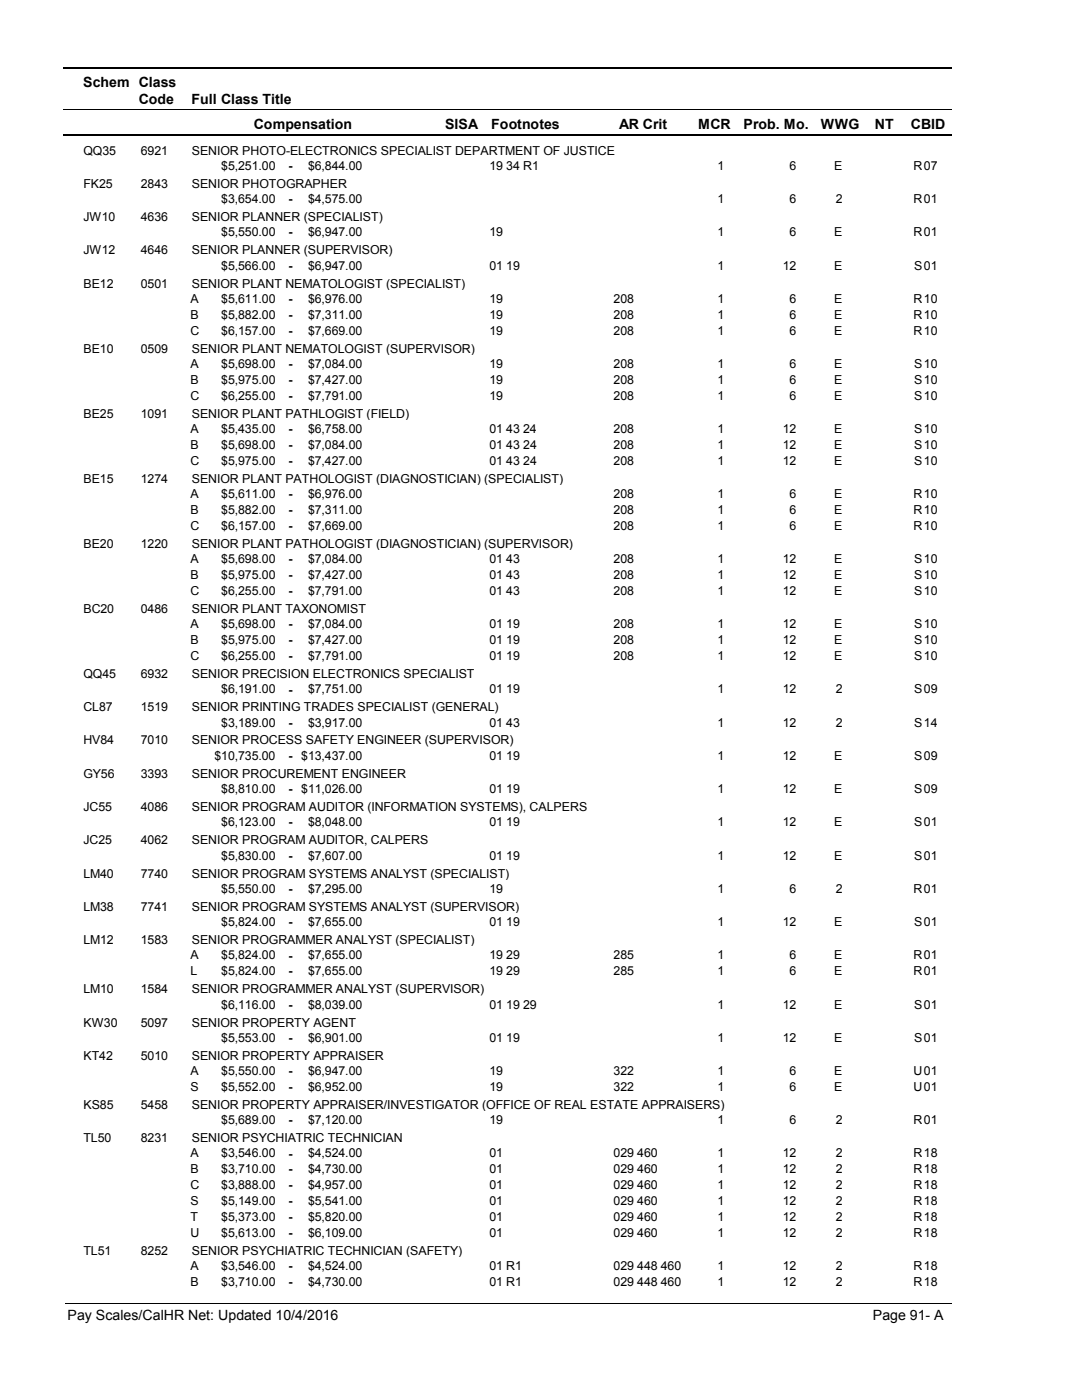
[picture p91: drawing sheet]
<svg xmlns="http://www.w3.org/2000/svg" width="216mm" height="279mm" viewBox="0 0 216 279" stroke-linecap="round" stroke-linejoin="round" font-family="sans-serif">
<defs><g id="words">
<g font-size="2.8">
<text x="16.6" y="17.3">Schem Class</text>
<text x="27.7" y="20.7">Code</text>
<text x="38.2" y="20.7">Full Class Title</text>
<text x="50.6" y="25.7">Compensation</text>
<text x="88.7" y="25.7">SISA</text>
<text x="98" y="25.7">Footnotes</text>
<text x="123.5" y="25.7">AR Crit</text>
<text x="139.2" y="25.7">MCR</text>
<text x="148.3" y="25.7">Prob. Mo.</text>
<text x="163.7" y="25.7">WWG</text>
<text x="174.5" y="25.7">NT</text>
<text x="181.6" y="25.7">CBID</text>
<text x="13.5" y="263.5">Pay Scales/CalHR Net: Updated 10/4/2016</text>
<text x="174.1" y="263.5">Page 91- A</text>
</g>
<g font-size="2.5">
<text x="16.6" y="30.8">QQ35</text>
<text x="28.1" y="30.8">6921</text>
<text x="38.2" y="30.8">SENIOR PHOTO-ELECTRONICS SPECIALIST DEPARTMENT OF JUSTICE</text>
<text x="44.1" y="33.9">$5,251.00</text>
<text x="57.5" y="33.9">-</text>
<text x="61.4" y="33.9">$6,844.00</text>
<text x="97.6" y="33.9">19 34 R1</text>
<text x="143.1" y="33.9">1</text>
<text x="157.5" y="33.9">6</text>
<text x="166.3" y="33.9">E</text>
<text x="182.2" y="33.9">R</text>
<text x="184.2" y="33.9">07</text>
<text x="16.6" y="37.5">FK25</text>
<text x="28.1" y="37.5">2843</text>
<text x="38.2" y="37.5">SENIOR PHOTOGRAPHER</text>
<text x="44.1" y="40.6">$3,654.00</text>
<text x="57.5" y="40.6">-</text>
<text x="61.4" y="40.6">$4,575.00</text>
<text x="143.1" y="40.6">1</text>
<text x="157.5" y="40.6">6</text>
<text x="166.6" y="40.6">2</text>
<text x="182.2" y="40.6">R</text>
<text x="184.2" y="40.6">01</text>
<text x="16.6" y="44.1">JW10</text>
<text x="28.1" y="44.1">4636</text>
<text x="38.2" y="44.1">SENIOR PLANNER (SPECIALIST)</text>
<text x="44.1" y="47.2">$5,550.00</text>
<text x="57.5" y="47.2">-</text>
<text x="61.4" y="47.2">$6,947.00</text>
<text x="97.6" y="47.2">19</text>
<text x="143.1" y="47.2">1</text>
<text x="157.5" y="47.2">6</text>
<text x="166.3" y="47.2">E</text>
<text x="182.2" y="47.2">R</text>
<text x="184.2" y="47.2">01</text>
<text x="16.6" y="50.7">JW12</text>
<text x="28.1" y="50.7">4646</text>
<text x="38.2" y="50.7">SENIOR PLANNER (SUPERVISOR)</text>
<text x="44.1" y="53.8">$5,566.00</text>
<text x="57.5" y="53.9">-</text>
<text x="61.4" y="53.8">$6,947.00</text>
<text x="97.6" y="53.8">01 19</text>
<text x="143.1" y="53.8">1</text>
<text x="156.1" y="53.8">12</text>
<text x="166.3" y="53.8">E</text>
<text x="182.3" y="53.8">S</text>
<text x="184.2" y="53.8">01</text>
<text x="16.6" y="57.4">BE12</text>
<text x="28.1" y="57.4">0501</text>
<text x="38.2" y="57.4">SENIOR PLANT NEMATOLOGIST (SPECIALIST)</text>
<text x="38" y="60.5">A</text>
<text x="38" y="63.6">B</text>
<text x="44.1" y="60.5">$5,611.00</text>
<text x="44.1" y="63.6">$5,882.00</text>
<text x="57.5" y="60.5">-</text>
<text x="57.5" y="63.7">-</text>
<text x="61.4" y="60.5">$6,976.00</text>
<text x="61.4" y="63.6">$7,311.00</text>
<text x="97.6" y="60.5">19</text>
<text x="97.6" y="63.6">19</text>
<text x="122.4" y="60.5">208</text>
<text x="122.4" y="63.6">208</text>
<text x="143.1" y="60.5">1</text>
<text x="143.1" y="63.6">1</text>
<text x="157.5" y="60.5">6</text>
<text x="157.5" y="63.6">6</text>
<text x="166.3" y="60.5">E</text>
<text x="166.3" y="63.6">E</text>
<text x="182.2" y="60.5">R</text>
<text x="182.2" y="63.6">R</text>
<text x="184.2" y="60.5">10</text>
<text x="184.2" y="63.6">10</text>
<text x="16.6" y="70.4">BE10</text>
<text x="28.1" y="70.4">0509</text>
<text x="38" y="66.8">C</text>
<text x="38.2" y="70.4">SENIOR PLANT NEMATOLOGIST (SUPERVISOR)</text>
<text x="44.1" y="66.8">$6,157.00</text>
<text x="57.5" y="66.9">-</text>
<text x="61.4" y="66.8">$7,669.00</text>
<text x="97.6" y="66.8">19</text>
<text x="122.4" y="66.8">208</text>
<text x="143.1" y="66.8">1</text>
<text x="157.5" y="66.8">6</text>
<text x="166.3" y="66.8">E</text>
<text x="182.2" y="66.8">R</text>
<text x="184.2" y="66.8">10</text>
<text x="38" y="73.4">A</text>
<text x="38" y="76.6">B</text>
<text x="44.1" y="73.4">$5,698.00</text>
<text x="44.1" y="76.6">$5,975.00</text>
<text x="57.5" y="73.5">-</text>
<text x="57.5" y="76.6">-</text>
<text x="61.4" y="73.4">$7,084.00</text>
<text x="61.4" y="76.6">$7,427.00</text>
<text x="97.6" y="73.4">19</text>
<text x="97.6" y="76.6">19</text>
<text x="122.4" y="73.4">208</text>
<text x="122.4" y="76.6">208</text>
<text x="143.1" y="73.4">1</text>
<text x="143.1" y="76.6">1</text>
<text x="157.5" y="73.4">6</text>
<text x="157.5" y="76.6">6</text>
<text x="166.3" y="73.4">E</text>
<text x="166.3" y="76.6">E</text>
<text x="182.3" y="73.4">S</text>
<text x="182.3" y="76.6">S</text>
<text x="184.2" y="73.4">10</text>
<text x="184.2" y="76.6">10</text>
<text x="16.6" y="83.4">BE25</text>
<text x="28.1" y="83.4">1091</text>
<text x="38" y="79.8">C</text>
<text x="38.2" y="83.4">SENIOR PLANT PATHLOGIST (FIELD)</text>
<text x="44.1" y="79.8">$6,255.00</text>
<text x="57.5" y="79.8">-</text>
<text x="61.4" y="79.8">$7,791.00</text>
<text x="97.6" y="79.8">19</text>
<text x="122.4" y="79.8">208</text>
<text x="143.1" y="79.8">1</text>
<text x="157.5" y="79.8">6</text>
<text x="166.3" y="79.8">E</text>
<text x="182.3" y="79.8">S</text>
<text x="184.2" y="79.8">10</text>
<text x="38" y="86.4">A</text>
<text x="38" y="89.6">B</text>
<text x="44.1" y="86.4">$5,435.00</text>
<text x="44.1" y="89.6">$5,698.00</text>
<text x="57.5" y="86.5">-</text>
<text x="57.5" y="89.6">-</text>
<text x="61.4" y="86.4">$6,758.00</text>
<text x="61.4" y="89.6">$7,084.00</text>
<text x="97.6" y="86.4">01 43 24</text>
<text x="97.6" y="89.6">01 43 24</text>
<text x="122.4" y="86.4">208</text>
<text x="122.4" y="89.6">208</text>
<text x="143.1" y="86.4">1</text>
<text x="143.1" y="89.6">1</text>
<text x="156.1" y="86.4">12</text>
<text x="156.1" y="89.6">12</text>
<text x="166.3" y="86.4">E</text>
<text x="166.3" y="89.6">E</text>
<text x="182.3" y="86.4">S</text>
<text x="182.3" y="89.6">S</text>
<text x="184.2" y="86.4">10</text>
<text x="184.2" y="89.6">10</text>
<text x="38" y="92.8">C</text>
<text x="44.1" y="92.8">$5,975.00</text>
<text x="57.5" y="92.8">-</text>
<text x="61.4" y="92.8">$7,427.00</text>
<text x="97.6" y="92.8">01 43 24</text>
<text x="122.4" y="92.8">208</text>
<text x="143.1" y="92.8">1</text>
<text x="156.1" y="92.8">12</text>
<text x="166.3" y="92.8">E</text>
<text x="182.3" y="92.8">S</text>
<text x="184.2" y="92.8">10</text>
<text x="16.6" y="96.4">BE15</text>
<text x="28.1" y="96.4">1274</text>
<text x="38" y="99.4">A</text>
<text x="38.2" y="96.4">SENIOR PLANT PATHOLOGIST (DIAGNOSTICIAN) (SPECIALIST)</text>
<text x="44.1" y="99.4">$5,611.00</text>
<text x="57.5" y="99.5">-</text>
<text x="61.4" y="99.4">$6,976.00</text>
<text x="122.4" y="99.4">208</text>
<text x="143.1" y="99.4">1</text>
<text x="157.5" y="99.4">6</text>
<text x="166.3" y="99.4">E</text>
<text x="182.2" y="99.4">R</text>
<text x="184.2" y="99.4">10</text>
<text x="38" y="102.6">B</text>
<text x="38" y="105.8">C</text>
<text x="44.1" y="102.6">$5,882.00</text>
<text x="44.1" y="105.8">$6,157.00</text>
<text x="57.5" y="102.6">-</text>
<text x="57.5" y="105.8">-</text>
<text x="61.4" y="102.6">$7,311.00</text>
<text x="61.4" y="105.8">$7,669.00</text>
<text x="122.4" y="102.6">208</text>
<text x="122.4" y="105.8">208</text>
<text x="143.1" y="102.6">1</text>
<text x="143.1" y="105.8">1</text>
<text x="157.5" y="102.6">6</text>
<text x="157.5" y="105.8">6</text>
<text x="166.3" y="102.6">E</text>
<text x="166.3" y="105.8">E</text>
<text x="182.2" y="102.6">R</text>
<text x="182.2" y="105.8">R</text>
<text x="184.2" y="102.6">10</text>
<text x="184.2" y="105.8">10</text>
<text x="16.6" y="109.4">BE20</text>
<text x="28.1" y="109.4">1220</text>
<text x="38" y="112.4">A</text>
<text x="38.2" y="109.4">SENIOR PLANT PATHOLOGIST (DIAGNOSTICIAN) (SUPERVISOR)</text>
<text x="44.1" y="112.4">$5,698.00</text>
<text x="57.5" y="112.4">-</text>
<text x="61.4" y="112.4">$7,084.00</text>
<text x="97.6" y="112.4">01 43</text>
<text x="122.4" y="112.4">208</text>
<text x="143.1" y="112.4">1</text>
<text x="156.1" y="112.4">12</text>
<text x="166.3" y="112.4">E</text>
<text x="182.3" y="112.4">S</text>
<text x="184.2" y="112.4">10</text>
<text x="38" y="115.6">B</text>
<text x="38" y="118.7">C</text>
<text x="44.1" y="115.6">$5,975.00</text>
<text x="44.1" y="118.7">$6,255.00</text>
<text x="57.5" y="115.6">-</text>
<text x="57.5" y="118.8">-</text>
<text x="61.4" y="115.6">$7,427.00</text>
<text x="61.4" y="118.7">$7,791.00</text>
<text x="97.6" y="115.6">01 43</text>
<text x="97.6" y="118.7">01 43</text>
<text x="122.4" y="115.6">208</text>
<text x="122.4" y="118.7">208</text>
<text x="143.1" y="115.6">1</text>
<text x="143.1" y="118.7">1</text>
<text x="156.1" y="115.6">12</text>
<text x="156.1" y="118.7">12</text>
<text x="166.3" y="115.6">E</text>
<text x="166.3" y="118.7">E</text>
<text x="182.3" y="115.6">S</text>
<text x="182.3" y="118.7">S</text>
<text x="184.2" y="115.6">10</text>
<text x="184.2" y="118.7">10</text>
<text x="16.6" y="122.3">BC20</text>
<text x="28.1" y="122.3">0486</text>
<text x="38" y="125.4">A</text>
<text x="38.2" y="122.3">SENIOR PLANT TAXONOMIST</text>
<text x="44.1" y="125.4">$5,698.00</text>
<text x="57.5" y="125.4">-</text>
<text x="61.4" y="125.4">$7,084.00</text>
<text x="97.6" y="125.4">01 19</text>
<text x="122.4" y="125.4">208</text>
<text x="143.1" y="125.4">1</text>
<text x="156.1" y="125.4">12</text>
<text x="166.3" y="125.4">E</text>
<text x="182.3" y="125.4">S</text>
<text x="184.2" y="125.4">10</text>
<text x="38" y="128.6">B</text>
<text x="38" y="131.8">C</text>
<text x="44.1" y="128.6">$5,975.00</text>
<text x="44.1" y="131.8">$6,255.00</text>
<text x="57.5" y="128.6">-</text>
<text x="57.5" y="131.8">-</text>
<text x="61.4" y="128.6">$7,427.00</text>
<text x="61.4" y="131.8">$7,791.00</text>
<text x="97.6" y="128.6">01 19</text>
<text x="97.6" y="131.8">01 19</text>
<text x="122.4" y="128.6">208</text>
<text x="122.4" y="131.8">208</text>
<text x="143.1" y="128.6">1</text>
<text x="143.1" y="131.8">1</text>
<text x="156.1" y="128.6">12</text>
<text x="156.1" y="131.8">12</text>
<text x="166.3" y="128.6">E</text>
<text x="166.3" y="131.8">E</text>
<text x="182.3" y="128.6">S</text>
<text x="182.3" y="131.8">S</text>
<text x="184.2" y="128.6">10</text>
<text x="184.2" y="131.8">10</text>
<text x="16.6" y="135.3">QQ45</text>
<text x="28.1" y="135.3">6932</text>
<text x="38.2" y="135.3">SENIOR PRECISION ELECTRONICS SPECIALIST</text>
<text x="16.6" y="142">CL87</text>
<text x="28.1" y="142">1519</text>
<text x="38.2" y="142">SENIOR PRINTING TRADES SPECIALIST (GENERAL)</text>
<text x="44.1" y="138.4">$6,191.00</text>
<text x="57.5" y="138.4">-</text>
<text x="61.4" y="138.4">$7,751.00</text>
<text x="97.6" y="138.4">01 19</text>
<text x="143.1" y="138.4">1</text>
<text x="156.1" y="138.4">12</text>
<text x="166.6" y="138.4">2</text>
<text x="182.3" y="138.4">S</text>
<text x="184.2" y="138.4">09</text>
<text x="16.6" y="148.6">HV84</text>
<text x="28.1" y="148.6">7010</text>
<text x="38.2" y="148.6">SENIOR PROCESS SAFETY ENGINEER (SUPERVISOR)</text>
<text x="44.1" y="145">$3,189.00</text>
<text x="57.5" y="145.1">-</text>
<text x="61.4" y="145">$3,917.00</text>
<text x="97.6" y="145">01 43</text>
<text x="143.1" y="145">1</text>
<text x="156.1" y="145">12</text>
<text x="166.6" y="145">2</text>
<text x="182.3" y="145">S</text>
<text x="184.2" y="145">14</text>
<text x="16.6" y="155.2">GY56</text>
<text x="28.1" y="155.2">3393</text>
<text x="38.2" y="155.2">SENIOR PROCUREMENT ENGINEER</text>
<text x="42.8" y="151.7">$10,735.00</text>
<text x="57.5" y="151.7">-</text>
<text x="60.1" y="151.7">$13,437.00</text>
<text x="97.6" y="151.7">01 19</text>
<text x="143.1" y="151.7">1</text>
<text x="156.1" y="151.7">12</text>
<text x="166.3" y="151.7">E</text>
<text x="182.3" y="151.7">S</text>
<text x="184.2" y="151.7">09</text>
<text x="16.6" y="161.9">JC55</text>
<text x="28.1" y="161.9">4086</text>
<text x="38.2" y="161.9">SENIOR PROGRAM AUDITOR (INFORMATION SYSTEMS), CALPERS</text>
<text x="44.1" y="158.3">$8,810.00</text>
<text x="57.5" y="158.3">-</text>
<text x="60.1" y="158.3">$11,026.00</text>
<text x="97.6" y="158.3">01 19</text>
<text x="143.1" y="158.3">1</text>
<text x="156.1" y="158.3">12</text>
<text x="166.3" y="158.3">E</text>
<text x="182.3" y="158.3">S</text>
<text x="184.2" y="158.3">09</text>
<text x="44.1" y="164.9">$6,123.00</text>
<text x="57.5" y="165">-</text>
<text x="61.4" y="164.9">$8,048.00</text>
<text x="97.6" y="164.9">01 19</text>
<text x="143.1" y="164.9">1</text>
<text x="156.1" y="164.9">12</text>
<text x="166.3" y="164.9">E</text>
<text x="182.3" y="164.9">S</text>
<text x="184.2" y="164.9">01</text>
<text x="16.6" y="168.5">JC25</text>
<text x="28.1" y="168.5">4062</text>
<text x="38.2" y="168.5">SENIOR PROGRAM AUDITOR, CALPERS</text>
<text x="44.1" y="171.6">$5,830.00</text>
<text x="57.5" y="171.6">-</text>
<text x="61.4" y="171.6">$7,607.00</text>
<text x="97.6" y="171.6">01 19</text>
<text x="143.1" y="171.6">1</text>
<text x="156.1" y="171.6">12</text>
<text x="166.3" y="171.6">E</text>
<text x="182.3" y="171.6">S</text>
<text x="184.2" y="171.6">01</text>
<text x="16.6" y="175.2">LM40</text>
<text x="28.1" y="175.2">7740</text>
<text x="38.2" y="175.2">SENIOR PROGRAM SYSTEMS ANALYST (SPECIALIST)</text>
<text x="44.1" y="178.2">$5,550.00</text>
<text x="57.5" y="178.3">-</text>
<text x="61.4" y="178.2">$7,295.00</text>
<text x="97.6" y="178.2">19</text>
<text x="143.1" y="178.2">1</text>
<text x="157.5" y="178.2">6</text>
<text x="166.6" y="178.2">2</text>
<text x="182.2" y="178.2">R</text>
<text x="184.2" y="178.2">01</text>
<text x="16.6" y="181.8">LM38</text>
<text x="28.1" y="181.8">7741</text>
<text x="38.2" y="181.8">SENIOR PROGRAM SYSTEMS ANALYST (SUPERVISOR)</text>
<text x="44.1" y="184.8">$5,824.00</text>
<text x="57.5" y="184.9">-</text>
<text x="61.4" y="184.8">$7,655.00</text>
<text x="97.6" y="184.8">01 19</text>
<text x="143.1" y="184.8">1</text>
<text x="156.1" y="184.8">12</text>
<text x="166.3" y="184.8">E</text>
<text x="182.3" y="184.8">S</text>
<text x="184.2" y="184.8">01</text>
<text x="16.6" y="188.4">LM12</text>
<text x="28.1" y="188.4">1583</text>
<text x="38" y="191.5">A</text>
<text x="38.2" y="188.4">SENIOR PROGRAMMER ANALYST (SPECIALIST)</text>
<text x="44.1" y="191.5">$5,824.00</text>
<text x="57.5" y="191.5">-</text>
<text x="61.4" y="191.5">$7,655.00</text>
<text x="97.6" y="191.5">19 29</text>
<text x="122.4" y="191.5">285</text>
<text x="143.1" y="191.5">1</text>
<text x="157.5" y="191.5">6</text>
<text x="166.3" y="191.5">E</text>
<text x="182.2" y="191.5">R</text>
<text x="184.2" y="191.5">01</text>
<text x="38" y="194.7">L</text>
<text x="44.1" y="194.7">$5,824.00</text>
<text x="57.5" y="194.7">-</text>
<text x="61.4" y="194.7">$7,655.00</text>
<text x="97.6" y="194.7">19 29</text>
<text x="122.4" y="194.7">285</text>
<text x="143.1" y="194.7">1</text>
<text x="157.5" y="194.7">6</text>
<text x="166.3" y="194.7">E</text>
<text x="182.2" y="194.7">R</text>
<text x="184.2" y="194.7">01</text>
<text x="16.6" y="198.2">LM10</text>
<text x="28.1" y="198.2">1584</text>
<text x="38.2" y="198.2">SENIOR PROGRAMMER ANALYST (SUPERVISOR)</text>
<text x="44.1" y="201.3">$6,116.00</text>
<text x="57.5" y="201.3">-</text>
<text x="61.4" y="201.3">$8,039.00</text>
<text x="97.6" y="201.3">01 19 29</text>
<text x="143.1" y="201.3">1</text>
<text x="156.1" y="201.3">12</text>
<text x="166.3" y="201.3">E</text>
<text x="182.3" y="201.3">S</text>
<text x="184.2" y="201.3">01</text>
<text x="16.6" y="204.9">KW30</text>
<text x="28.1" y="204.9">5097</text>
<text x="38.2" y="204.9">SENIOR PROPERTY AGENT</text>
<text x="44.1" y="207.9">$5,553.00</text>
<text x="57.5" y="207.9">-</text>
<text x="61.4" y="207.9">$6,901.00</text>
<text x="97.6" y="207.9">01 19</text>
<text x="143.1" y="207.9">1</text>
<text x="156.1" y="207.9">12</text>
<text x="166.3" y="207.9">E</text>
<text x="182.3" y="207.9">S</text>
<text x="184.2" y="207.9">01</text>
<text x="16.6" y="211.5">KT42</text>
<text x="28.1" y="211.5">5010</text>
<text x="38" y="214.6">A</text>
<text x="38.2" y="211.5">SENIOR PROPERTY APPRAISER</text>
<text x="44.1" y="214.6">$5,550.00</text>
<text x="57.5" y="214.6">-</text>
<text x="61.4" y="214.6">$6,947.00</text>
<text x="97.6" y="214.6">19</text>
<text x="122.4" y="214.6">322</text>
<text x="143.1" y="214.6">1</text>
<text x="157.5" y="214.6">6</text>
<text x="166.3" y="214.6">E</text>
<text x="182.2" y="214.6">U</text>
<text x="184.2" y="214.6">01</text>
<text x="16.6" y="221.3">KS85</text>
<text x="28.1" y="221.3">5458</text>
<text x="38" y="217.7">S</text>
<text x="38.2" y="221.3">SENIOR PROPERTY APPRAISER/INVESTIGATOR (OFFICE OF REAL ESTATE APPRAISERS)</text>
<text x="44.1" y="217.7">$5,552.00</text>
<text x="57.5" y="217.8">-</text>
<text x="61.4" y="217.7">$6,952.00</text>
<text x="97.6" y="217.7">19</text>
<text x="122.4" y="217.7">322</text>
<text x="143.1" y="217.7">1</text>
<text x="157.5" y="217.7">6</text>
<text x="166.3" y="217.7">E</text>
<text x="182.2" y="217.7">U</text>
<text x="184.2" y="217.7">01</text>
<text x="16.6" y="228">TL50</text>
<text x="28.1" y="228">8231</text>
<text x="38.2" y="228">SENIOR PSYCHIATRIC TECHNICIAN</text>
<text x="44.1" y="224.4">$5,689.00</text>
<text x="57.5" y="224.4">-</text>
<text x="61.4" y="224.4">$7,120.00</text>
<text x="97.6" y="224.4">19</text>
<text x="143.1" y="224.4">1</text>
<text x="157.5" y="224.4">6</text>
<text x="166.6" y="224.4">2</text>
<text x="182.2" y="224.4">R</text>
<text x="184.2" y="224.4">01</text>
<text x="38" y="231">A</text>
<text x="44.1" y="231">$3,546.00</text>
<text x="57.5" y="231">-</text>
<text x="61.4" y="231">$4,524.00</text>
<text x="97.6" y="231">01</text>
<text x="122.4" y="231">029 460</text>
<text x="143.1" y="231">1</text>
<text x="156.1" y="231">12</text>
<text x="166.6" y="231">2</text>
<text x="182.2" y="231">R</text>
<text x="184.2" y="231">18</text>
<text x="38" y="234.2">B</text>
<text x="38" y="237.4">C</text>
<text x="44.1" y="234.2">$3,710.00</text>
<text x="44.1" y="237.4">$3,888.00</text>
<text x="57.5" y="234.2">-</text>
<text x="57.5" y="237.4">-</text>
<text x="61.4" y="234.2">$4,730.00</text>
<text x="61.4" y="237.4">$4,957.00</text>
<text x="97.6" y="234.2">01</text>
<text x="97.6" y="237.4">01</text>
<text x="122.4" y="234.2">029 460</text>
<text x="122.4" y="237.4">029 460</text>
<text x="143.1" y="234.2">1</text>
<text x="143.1" y="237.4">1</text>
<text x="156.1" y="234.2">12</text>
<text x="156.1" y="237.4">12</text>
<text x="166.6" y="234.2">2</text>
<text x="166.6" y="237.4">2</text>
<text x="182.2" y="234.2">R</text>
<text x="182.2" y="237.4">R</text>
<text x="184.2" y="234.2">18</text>
<text x="184.2" y="237.4">18</text>
<text x="38" y="240.5">S</text>
<text x="38" y="243.7">T</text>
<text x="44.1" y="240.5">$5,149.00</text>
<text x="44.1" y="243.7">$5,373.00</text>
<text x="57.5" y="240.6">-</text>
<text x="57.5" y="243.7">-</text>
<text x="61.4" y="240.5">$5,541.00</text>
<text x="61.4" y="243.7">$5,820.00</text>
<text x="97.6" y="240.5">01</text>
<text x="97.6" y="243.7">01</text>
<text x="122.4" y="240.5">029 460</text>
<text x="122.4" y="243.7">029 460</text>
<text x="143.1" y="240.5">1</text>
<text x="143.1" y="243.7">1</text>
<text x="156.1" y="240.5">12</text>
<text x="156.1" y="243.7">12</text>
<text x="166.6" y="240.5">2</text>
<text x="166.6" y="243.7">2</text>
<text x="182.2" y="240.5">R</text>
<text x="182.2" y="243.7">R</text>
<text x="184.2" y="240.5">18</text>
<text x="184.2" y="243.7">18</text>
<text x="16.6" y="250.5">TL51</text>
<text x="28.1" y="250.5">8252</text>
<text x="38" y="246.9">U</text>
<text x="38.2" y="250.5">SENIOR PSYCHIATRIC TECHNICIAN (SAFETY)</text>
<text x="44.1" y="246.9">$5,613.00</text>
<text x="57.5" y="246.9">-</text>
<text x="61.4" y="246.9">$6,109.00</text>
<text x="97.6" y="246.9">01</text>
<text x="122.4" y="246.9">029 460</text>
<text x="143.1" y="246.9">1</text>
<text x="156.1" y="246.9">12</text>
<text x="166.6" y="246.9">2</text>
<text x="182.2" y="246.9">R</text>
<text x="184.2" y="246.9">18</text>
<text x="38" y="253.5">A</text>
<text x="38" y="256.7">B</text>
<text x="44.1" y="253.5">$3,546.00</text>
<text x="44.1" y="256.7">$3,710.00</text>
<text x="57.5" y="253.6">-</text>
<text x="57.5" y="256.7">-</text>
<text x="61.4" y="253.5">$4,524.00</text>
<text x="61.4" y="256.7">$4,730.00</text>
<text x="97.6" y="253.5">01 R1</text>
<text x="97.6" y="256.7">01 R1</text>
<text x="122.4" y="253.5">029 448 460</text>
<text x="122.4" y="256.7">029 448 460</text>
<text x="143.1" y="253.5">1</text>
<text x="143.1" y="256.7">1</text>
<text x="156.1" y="253.5">12</text>
<text x="156.1" y="256.7">12</text>
<text x="166.6" y="253.5">2</text>
<text x="166.6" y="256.7">2</text>
<text x="182.2" y="253.5">R</text>
<text x="182.2" y="256.7">R</text>
<text x="184.2" y="253.5">18</text>
<text x="184.2" y="256.7">18</text>
</g>
</g></defs>
<path d="M12.7 13.5h177.1" fill="none" stroke="#000" stroke-width=".36"/>
<path d="M12.7 21.9h177.1" fill="none" stroke="#000" stroke-width=".2"/>
<path d="M12.7 27h177.1" fill="none" stroke="#000" stroke-width=".35"/>
<g fill="#fff">
<path d="M40.4 31.3h16.2v3h-16.2z" fill-rule="evenodd"/>
<path d="M183.9 31.3h4.1v3h-4.1z" fill-rule="evenodd"/>
<path d="M40.4 37.9h16.2v3h-16.2z" fill-rule="evenodd"/>
<path d="M183.9 37.9h4.1v3h-4.1z" fill-rule="evenodd"/>
<path d="M40.4 44.6h16.2v2.9h-16.2z" fill-rule="evenodd"/>
<path d="M183.9 44.6h4.1v2.9h-4.1z" fill-rule="evenodd"/>
<path d="M40.4 51.2h16.2v3h-16.2z" fill-rule="evenodd"/>
<path d="M183.9 51.2h4.1v3h-4.1z" fill-rule="evenodd"/>
<path d="M40.4 57.8h16.2v3h-16.2z" fill-rule="evenodd"/>
<path d="M183.9 57.8h4.1v3h-4.1z" fill-rule="evenodd"/>
<path d="M40.4 61h16.2v3h-16.2z" fill-rule="evenodd"/>
<path d="M183.9 61h4.1v3h-4.1z" fill-rule="evenodd"/>
<path d="M40.4 64.2h16.2v3h-16.2z" fill-rule="evenodd"/>
<path d="M183.9 64.2h4.1v3h-4.1z" fill-rule="evenodd"/>
<path d="M40.4 70.8h16.2v3h-16.2z" fill-rule="evenodd"/>
<path d="M183.9 70.8h4.1v3h-4.1z" fill-rule="evenodd"/>
<path d="M40.4 74h16.2v3h-16.2z" fill-rule="evenodd"/>
<path d="M183.9 74h4.1v3h-4.1z" fill-rule="evenodd"/>
<path d="M40.4 77.2h16.2v2.9h-16.2z" fill-rule="evenodd"/>
<path d="M183.9 77.2h4.1v2.9h-4.1z" fill-rule="evenodd"/>
<path d="M40.4 83.8h16.2v3h-16.2z" fill-rule="evenodd"/>
<path d="M183.9 83.8h4.1v3h-4.1z" fill-rule="evenodd"/>
<path d="M40.4 87h16.2v3h-16.2z" fill-rule="evenodd"/>
<path d="M183.9 87h4.1v3h-4.1z" fill-rule="evenodd"/>
<path d="M40.4 90.2h16.2v3h-16.2z" fill-rule="evenodd"/>
<path d="M183.9 90.2h4.1v3h-4.1z" fill-rule="evenodd"/>
<path d="M40.4 96.8h16.2v3h-16.2z" fill-rule="evenodd"/>
<path d="M183.9 96.8h4.1v3h-4.1z" fill-rule="evenodd"/>
<path d="M40.4 100h16.2v3h-16.2z" fill-rule="evenodd"/>
<path d="M183.9 100h4.1v3h-4.1z" fill-rule="evenodd"/>
<path d="M40.4 103.2h16.2v3h-16.2z" fill-rule="evenodd"/>
<path d="M183.9 103.2h4.1v3h-4.1z" fill-rule="evenodd"/>
<path d="M40.4 109.8h16.2v3h-16.2z" fill-rule="evenodd"/>
<path d="M183.9 109.8h4.1v3h-4.1z" fill-rule="evenodd"/>
<path d="M40.4 113h16.2v2.9h-16.2z" fill-rule="evenodd"/>
<path d="M183.9 113h4.1v2.9h-4.1z" fill-rule="evenodd"/>
<path d="M40.4 116.1h16.2v3h-16.2z" fill-rule="evenodd"/>
<path d="M183.9 116.1h4.1v3h-4.1z" fill-rule="evenodd"/>
<path d="M40.4 122.8h16.2v3h-16.2z" fill-rule="evenodd"/>
<path d="M183.9 122.8h4.1v3h-4.1z" fill-rule="evenodd"/>
<path d="M40.4 126h16.2v2.9h-16.2z" fill-rule="evenodd"/>
<path d="M183.9 126h4.1v2.9h-4.1z" fill-rule="evenodd"/>
<path d="M40.4 129.1h16.2v3h-16.2z" fill-rule="evenodd"/>
<path d="M183.9 129.1h4.1v3h-4.1z" fill-rule="evenodd"/>
<path d="M40.4 135.8h16.2v3h-16.2z" fill-rule="evenodd"/>
<path d="M183.9 135.8h4.1v3h-4.1z" fill-rule="evenodd"/>
<path d="M40.4 142.4h16.2v3h-16.2z" fill-rule="evenodd"/>
<path d="M183.9 142.4h4.1v3h-4.1z" fill-rule="evenodd"/>
<path d="M40.4 149h16.2v3h-16.2z" fill-rule="evenodd"/>
<path d="M183.9 149h4.1v3h-4.1z" fill-rule="evenodd"/>
<path d="M40.4 155.7h16.2v3h-16.2z" fill-rule="evenodd"/>
<path d="M183.9 155.7h4.1v3h-4.1z" fill-rule="evenodd"/>
<path d="M40.4 162.3h16.2v3h-16.2z" fill-rule="evenodd"/>
<path d="M183.9 162.3h4.1v3h-4.1z" fill-rule="evenodd"/>
<path d="M40.4 169h16.2v2.9h-16.2z" fill-rule="evenodd"/>
<path d="M183.9 169h4.1v2.9h-4.1z" fill-rule="evenodd"/>
<path d="M40.4 175.6h16.2v3h-16.2z" fill-rule="evenodd"/>
<path d="M183.9 175.6h4.1v3h-4.1z" fill-rule="evenodd"/>
<path d="M40.4 182.2h16.2v3h-16.2z" fill-rule="evenodd"/>
<path d="M183.9 182.2h4.1v3h-4.1z" fill-rule="evenodd"/>
<path d="M40.4 188.9h16.2v2.9h-16.2z" fill-rule="evenodd"/>
<path d="M183.9 188.9h4.1v2.9h-4.1z" fill-rule="evenodd"/>
<path d="M40.4 192h16.2v3h-16.2z" fill-rule="evenodd"/>
<path d="M183.9 192h4.1v3h-4.1z" fill-rule="evenodd"/>
<path d="M40.4 198.7h16.2v3h-16.2z" fill-rule="evenodd"/>
<path d="M183.9 198.7h4.1v3h-4.1z" fill-rule="evenodd"/>
<path d="M40.4 205.3h16.2v3h-16.2z" fill-rule="evenodd"/>
<path d="M183.9 205.3h4.1v3h-4.1z" fill-rule="evenodd"/>
<path d="M40.4 212h16.2v2.9h-16.2z" fill-rule="evenodd"/>
<path d="M183.9 212h4.1v2.9h-4.1z" fill-rule="evenodd"/>
<path d="M40.4 215.1h16.2v3h-16.2z" fill-rule="evenodd"/>
<path d="M183.9 215.1h4.1v3h-4.1z" fill-rule="evenodd"/>
<path d="M40.4 221.8h16.2v3h-16.2z" fill-rule="evenodd"/>
<path d="M183.9 221.8h4.1v3h-4.1z" fill-rule="evenodd"/>
<path d="M40.4 228.4h16.2v3h-16.2z" fill-rule="evenodd"/>
<path d="M183.9 228.4h4.1v3h-4.1z" fill-rule="evenodd"/>
<path d="M40.4 231.6h16.2v2.9h-16.2z" fill-rule="evenodd"/>
<path d="M183.9 231.6h4.1v2.9h-4.1z" fill-rule="evenodd"/>
<path d="M40.4 234.7h16.2v3h-16.2z" fill-rule="evenodd"/>
<path d="M183.9 234.7h4.1v3h-4.1z" fill-rule="evenodd"/>
<path d="M40.4 237.9h16.2v3h-16.2z" fill-rule="evenodd"/>
<path d="M183.9 237.9h4.1v3h-4.1z" fill-rule="evenodd"/>
<path d="M40.4 241.1h16.2v3h-16.2z" fill-rule="evenodd"/>
<path d="M183.9 241.1h4.1v3h-4.1z" fill-rule="evenodd"/>
<path d="M40.4 244.3h16.2v3h-16.2z" fill-rule="evenodd"/>
<path d="M183.9 244.3h4.1v3h-4.1z" fill-rule="evenodd"/>
<path d="M40.4 250.9h16.2v3h-16.2z" fill-rule="evenodd"/>
<path d="M183.9 250.9h4.1v3h-4.1z" fill-rule="evenodd"/>
<path d="M40.4 254.1h16.2v3h-16.2z" fill-rule="evenodd"/>
<path d="M183.9 254.1h4.1v3h-4.1z" fill-rule="evenodd"/>
</g>
<path d="M13.1 260.1h176.7" fill="none" stroke="#000" stroke-width=".2"/>
<use href="#words"/>
</svg>
